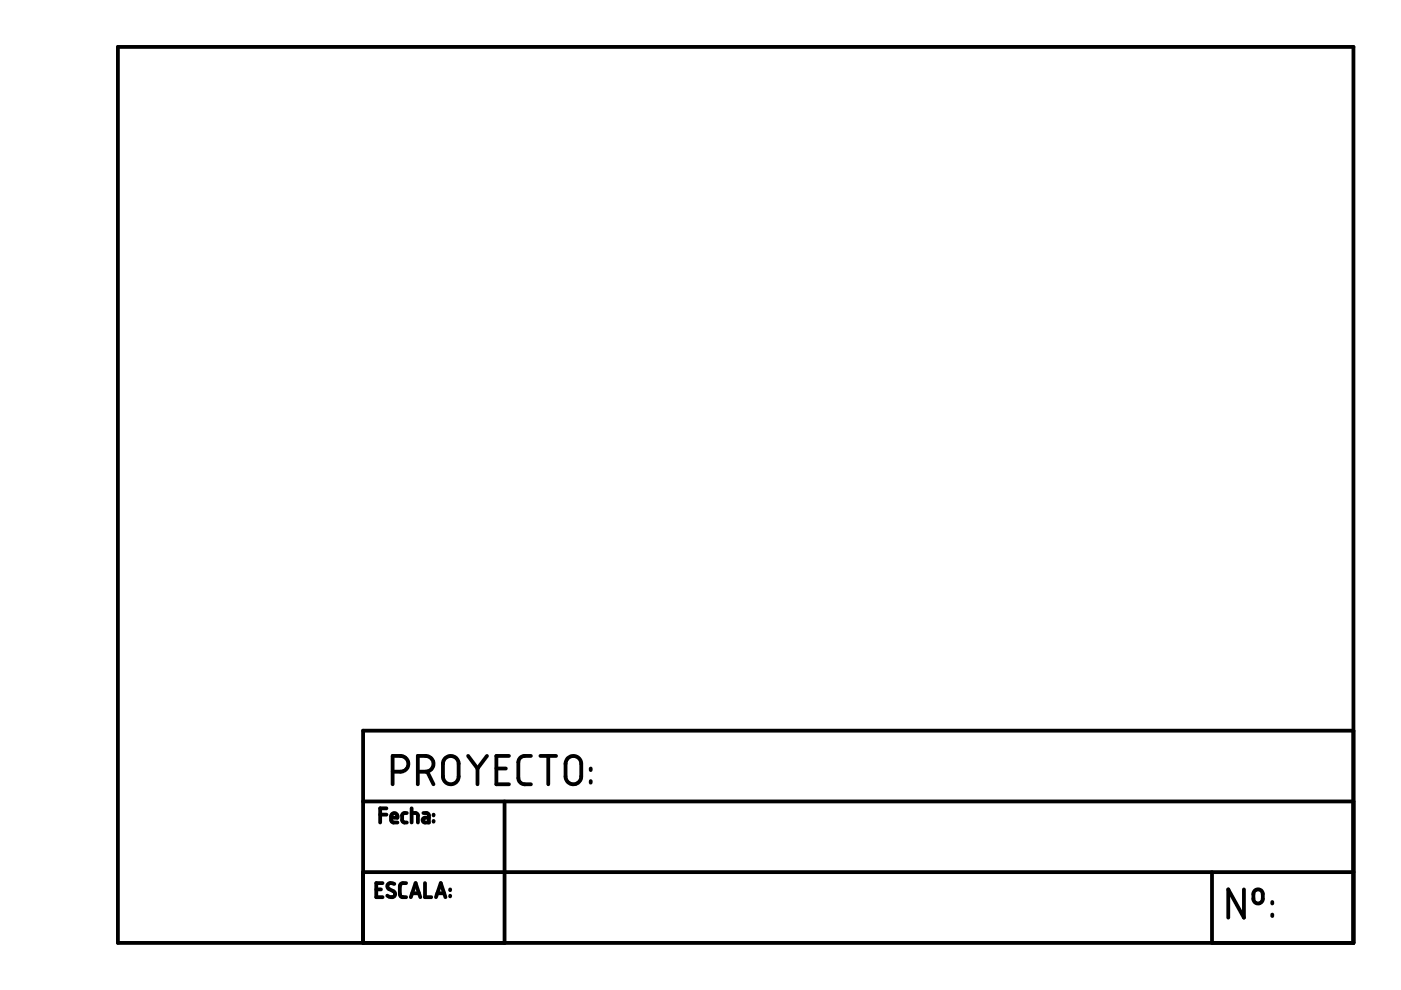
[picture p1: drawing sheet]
<svg xmlns="http://www.w3.org/2000/svg" width="297mm" height="210mm" viewBox="0 0 297 210" stroke-linecap="round" stroke-linejoin="round" font-family="sans-serif">
<g fill="none" stroke="#000" stroke-width=".8">
<path d="M25 9.9h262v190h-262zM287 154.9h-210v45M77 169.9h210M80.6 172.7h1.3M81.9 171.4h-1.3v3M82.9 173.4h1.4l-.1-.6-.2-.3-.6-.1-.4 .3-.1 1.3 .4 .4h1M83.2 163.6h2l1-.6 .3-.6 .1-.7-.6-1-.8-.4h-2v6M86.3 172.4h-.7l-.3 .4v1.3l.3 .3h.7M87.3 172.4h.9l.3 .2 .1 1.8M87.3 171.4v3M88.6 163.6h1.9l1-.6 .4-.6v-.7l-.5-1-.9-.4h-1.9v6M89.8 172.4h.8l.3 .4v1.6l-1.1-.1-.2-.3 .1-.5 1.2-.1"/>
<path d="M90.6 163.6l1.3 2.7M91.9 172.7v.2M91.9 174.1v.1M94.4 160.7l.9-.4h.7l.8 .5 .4 .7v3.6l-.6 .8-.6 .3-.7 .1-.5-.2-.5-.4-.3-.6-.1-3.3zM99.3 160.3l1.9 2.6M101.2 162.9v3.4M103.3 160.3l-2.1 2.6M105.2 162.9h2.1M107 169.9v30M107.9 160.3h-2.7v6h2.7M112.6 160.3l-2 .1-.4 .4-.3 .8v3.4l.2 .6 .8 .6 1.7 .1M114.6 160.3h3.3"/>
<path d="M116.2 160.3v6M120.3 160.9l.7-.5 .9-.1 .8 .4 .5 .8v3.4l-.3 .8-.9 .5-.5 .1-.7-.2-.5-.4-.3-.6-.1-3.3zM125.2 162.9v.4M125.2 165.6v.3M77 184.9h210M79.8 188.6h1M81.1 187.2h-1.3v3h1.3M83.6 187.4l-1-.1-.3 .2-.2 .5 .3 .4 1.3 .8 .1 .5-.2 .3-.3 .2h-.4l-.8-.3M86.1 187.2l-.9 .1-.3 .2-.1 .3 .1 2.2 .4 .2h.8M87.1 190.2l1-3 1 3M87.4 189.4h1.4M90.1 187.2v3h1.3"/>
<path d="M92.4 190.2l1.1-3 .9 3M92.7 189.4h1.5M95.4 188.6v.1M95.4 189.9v.2M257 184.9v15M263.7 188.6v6l-3.3-6v6M265.9 189l.5-.4h.5l.5 .2 .3 .4v1.7l-.6 .6h-.7l-.6-.6-.1-1.5zM269.7 191.2v.4M269.7 193.9v.3"/>
</g>
</svg>
